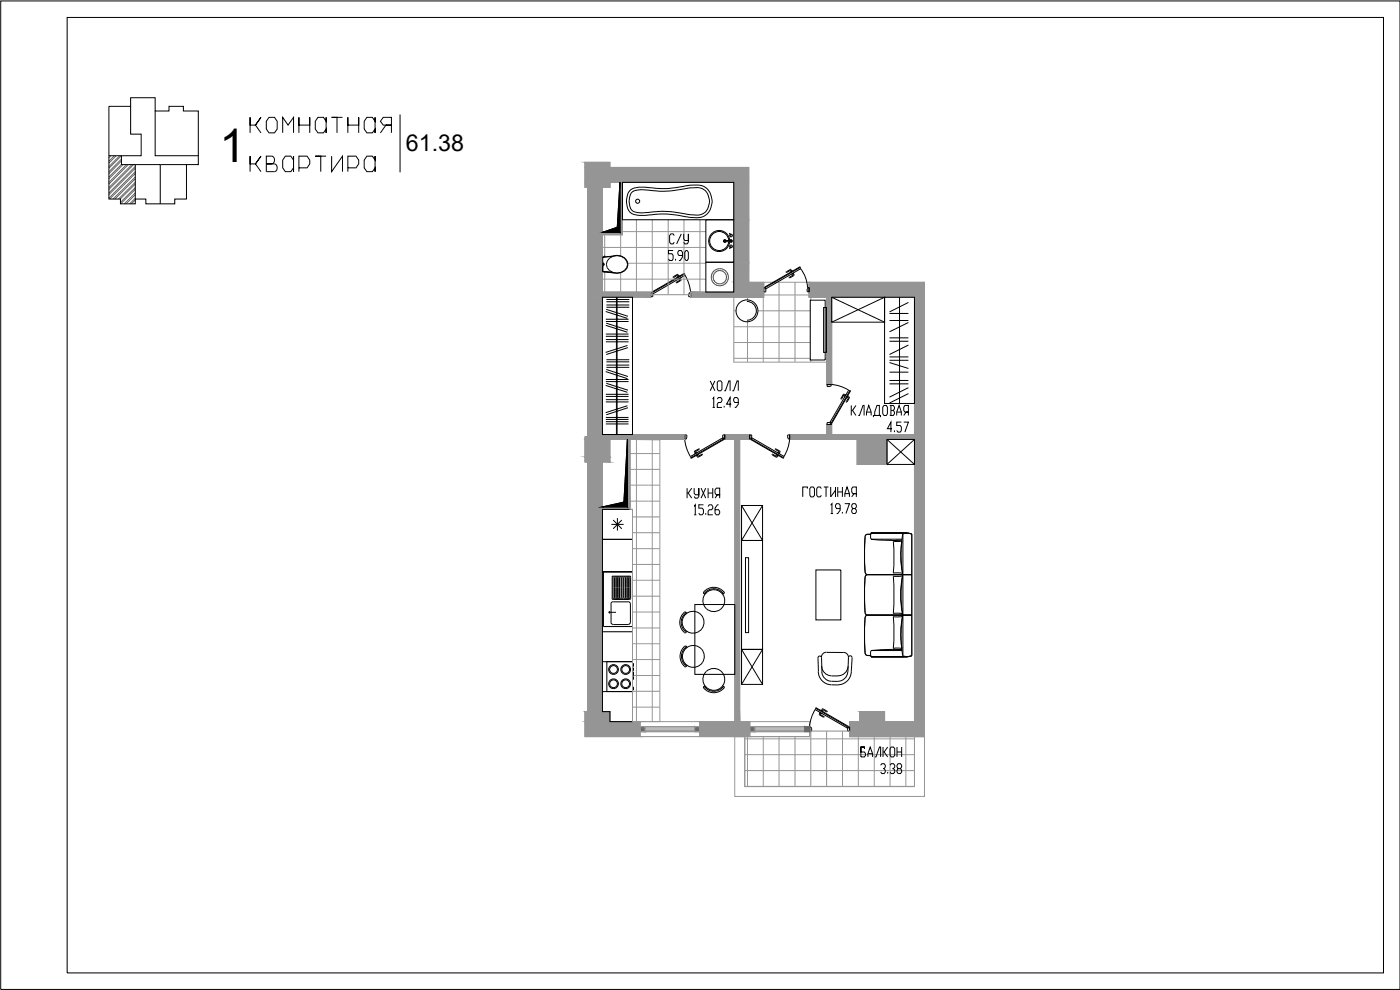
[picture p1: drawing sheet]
<svg xmlns="http://www.w3.org/2000/svg" width="420mm" height="297mm" viewBox="0 0 420 297" stroke-linecap="round" stroke-linejoin="round" font-family="sans-serif">
<defs><g id="words">
<text font-size="14" x="65.8" y="48.5">1</text>
<text font-size="7" x="121.8" y="45.4">61.38</text>
</g></defs>
<g fill="none" stroke="#939598" stroke-width=".3">
<path d="M180.8 79h.1M180.8 74.2h31M181.5 70.4v6.7M186.3 70.4v6.4M186.8 69.5h25M188.4 79h23.4M191 65.9v21.8M195.7 65.9v22.5M200.5 65.9v22.5M205.3 65.9v22.5M210.1 65.9v21.8M180.8 83.8h31"/>
<path d="M181.5 81.6v6.1M186.3 81.9v5.8M220.2 98h23M220.2 93.2h.7M224.3 89.2v.8M224.3 96.5v12.2M227.5 93.2h15.7M229.1 89.2v19.5M229.2 88.5h13.6M233.8 84.7v24M238.6 84.7v24M243.3 89.2v.9"/>
<path d="M248 98h.1M248 93.2h.1M220.2 107.5h23M220.2 102.8h23M243.3 108v.7M247.7 107.5h.4M248 102.8h.1M189.1 131.9l8.9 .1v84.5h-8.2v-63.6h-.7zM189.1 136.1h8.9M191 131.9v84.6M195.7 132v84.5M189.1 150.4h8.9"/>
<path d="M189.1 145.6h8.9M189.1 140.8h8.9M189.8 159.8h8.2M189.8 155.1h8.2M189.8 178.9h8.2M189.8 174.1h8.2M189.8 169.4h8.2M189.8 164.6h8.2M189.8 197.9h8.2M189.8 193.2h8.2M189.8 188.4h8.2M189.8 183.6h8.2"/>
<path d="M189.8 212.2h8.2M189.8 207.4h8.2M189.8 202.7h8.2M243.3 219.4v16.6M248.1 219.4v16.6M252.9 219.4v16.6M223.5 236h50.9M223.5 231.2h50.9M223.5 226.4h50.9M223.5 221.7h50.9M224.3 221v15M229.1 221v15"/>
<path d="M233.8 221v15M238.6 221v15M257.6 221v15M262.4 221v15M267.1 221v15M271.9 221v15"/>
</g>
<path d="M180.8 56.2h2.2v-1.5h37.2v33h-12.9v.7h-12v-.7h-14.5zM220.2 89.2h9v-4.5h13.6v4.5h5.3v19.5h-27.9zM223.5 221h19.5v-1.6h12v1.6h19.4v15h-50.9z" fill="none" stroke="#939598" stroke-width=".3"/>
<path d="M175.6 48.7h7.4v1.5h41.7v34.5h4.5v4.5h-21.9v-1.5h12.9v-33h-37.2v1.5h-2.2v31.5h14.5v1.5h-14.5v41.2h24.7v1.5h-22.5v6.7h-2.2v74.9h2.2v3h9.1v4.5h-16.5v-7.5h.7v-74.9h-.7v-7.5h.7v-74.9h-.7zM242.8 84.7h34.7v136.3h-22.5v-4.5h3v-3h7.5v3h8.9v-84.6h-8.2v7.4h-9v-7.4h-20.2v-1.5h11.1v-3h1.5v3h24.8v-41.2h-24.8v26.2h-1.5v-26.2h-5.3zM217.5 130.4h7.5v1.5h-3v84.6h3v4.5h-15v-4.5h10.5v-84.6h-3zM220.5 221h3v15h50.9v-15h3.1v18h-57z" fill="none" stroke="#939598" stroke-width=".3"/>
<path d="M192.1 216.5h17.9v4.5h-17.9zM225 216.5h18v4.5h-18z" fill="none" stroke="#939598" stroke-width=".3"/>
<g fill="#636466" stroke="#636466" stroke-width=".3">
<path d="M208.5 218l1.5 1.5v-1.5zM208.5 218l1.5 1.5h-1.5z"/>
<path d="M192.1 218l1.4 1.5v-1.5zM192.1 218l1.4 1.5h-1.4z"/>
<path d="M225 218l1.5 1.5v-1.5zM225 218l1.5 1.5h-1.5z"/>
<path d="M241.5 218l1.5 1.5v-1.5zM241.5 218l1.5 1.5h-1.5z"/>
</g>
<path d="M192.1 218h17.9v1.5h-17.9zM225 218h18v1.5h-18z" fill="none" stroke="#939598" stroke-width=".3"/>
<g fill="#939598" stroke="#939598" stroke-width=".3">
<path d="M217.5 130.4h7.5z"/>
<path d="M183 131.9h5.3z"/>
<path d="M175.6 48.7l7.4 1.5v-1.5zM175.6 48.7l7.4 1.5h-7.4z"/>
<path d="M175.6 50.2l49.1 4.5v-4.5zM175.6 50.2l49.1 4.5h-49.1z"/>
<path d="M220.2 54.7h4.5zM220.2 54.7h4.5z"/>
<path d="M175.6 54.7l7.4 1.5v-1.5zM175.6 54.7l7.4 1.5h-7.4z"/>
<path d="M220.2 54.7l4.5 11.2v-11.2zM220.2 54.7l4.5 11.2h-4.5z"/>
<path d="M220.2 65.9l4.5 12.8v-12.8zM220.2 65.9l4.5 12.8h-4.5z"/>
<path d="M220.2 78.7l4.5 6v-6zM220.2 78.7l4.5 6h-4.5z"/>
<path d="M220.2 84.7l9 3v-3zM220.2 84.7l9 3h-9z"/>
<path d="M176.3 56.2l4.5 31.5v-31.5zM176.3 56.2l4.5 31.5h-4.5z"/>
<path d="M207.3 87.7l21.9 .7v-.7zM207.3 87.7l21.9 .7h-21.9z"/>
<path d="M242.8 84.7l34.7 4.5v-4.5zM242.8 84.7l34.7 4.5h-34.7z"/>
<path d="M207.3 88.4l21.9 .8v-.8zM207.3 88.4l21.9 .8h-21.9z"/>
<path d="M176.3 87.7l19 1.5v-1.5zM176.3 87.7l19 1.5h-19z"/>
<path d="M248.1 89.2l1.5 26.2v-26.2zM248.1 89.2l1.5 26.2h-1.5z"/>
<path d="M274.4 89.2l3.1 41.2v-41.2zM274.4 89.2l3.1 41.2h-3.1z"/>
<path d="M248.1 127.4l1.5 3v-3zM248.1 127.4l1.5 3h-1.5z"/>
<path d="M176.3 89.2l4.5 41.2v-41.2zM176.3 89.2l4.5 41.2h-4.5z"/>
<path d="M176.3 130.4l29.2 .7v-.7zM176.3 130.4l29.2 .7h-29.2z"/>
<path d="M237 130.4l40.5 1.5v-1.5zM237 130.4l40.5 1.5h-40.5z"/>
<path d="M217.5 130.4l7.5 1.5v-1.5zM217.5 130.4l7.5 1.5h-7.5z"/>
<path d="M175.6 131.1l29.9 .8v-.8zM175.6 131.1l29.9 .8h-29.9z"/>
<path d="M237 131.9h15zM237 131.9h15zM237 131.9h20.2z"/>
<path d="M189.1 131.9h16.4zM203.9 131.9h1.6zM189.1 131.9h16.4z"/>
<path d="M175.6 131.9l7.4 5.2v-5.2zM175.6 131.9l7.4 5.2h-7.4z"/>
<path d="M175.6 137.1l7.4 1.5v-1.5zM175.6 137.1l7.4 1.5h-7.4z"/>
<path d="M257.2 131.9l9 7.4v-7.4zM257.2 131.9l9 7.4h-9z"/>
<path d="M176.3 138.6l4.5 74.9v-74.9zM176.3 138.6l4.5 74.9h-4.5z"/>
<path d="M274.4 131.9l3.1 84.6v-84.6zM274.4 131.9l3.1 84.6h-3.1z"/>
<path d="M258 213.5l7.5 3v-3zM258 213.5l7.5 3h-7.5z"/>
<path d="M220.5 131.9l1.5 84.6v-84.6zM220.5 131.9l1.5 84.6h-1.5z"/>
<path d="M175.6 213.5l7.4 3v-3zM175.6 213.5l7.4 3h-7.4z"/>
<path d="M255 216.5l22.5 4.5v-4.5zM255 216.5l22.5 4.5h-22.5z"/>
<path d="M210 216.5l15 4.5v-4.5zM210 216.5l15 4.5h-15z"/>
<path d="M175.6 216.5l16.5 4.5v-4.5zM175.6 216.5l16.5 4.5h-16.5z"/>
</g>
<g fill="none" stroke="#000" stroke-width=".3">
<path d="M195.3 87.8h.4M195.3 87.7v1.5M195.6 87.7l9.8-5.7 .1 .2-9.8 5.6zM195.7 87.8l.2 1.2h-.6M203.5 82.4h-.3l-1.1 .7 .1 .1M203.5 83l-.2-.4-1.1 .7M203.5 82.5l.3 .3M203.9 83.6l.2 .4-1.1 .7M204 82.8l-.8 .4M204.2 83.7l-.1-.2 .2 .7M204.3 84.2l-1.2 .7-.1-.2M204.3 83.3l-.8 .5"/>
<path d="M205.4 82.2l.2 .4M205.6 82.6a11.6 11.6 0 0 1 1.7 6.6M205.6 82.6l-9.6 5.6-.3-.4M207.3 87.8h-.5l-.1 1.2h.6M229.2 86.3h.5M229.2 86.2v1.5M229.5 86.1l10.6-6.1 .1 .2-10.6 6.1zM229.7 86.3l.1 1.2h-.6M237.1 80.8l.3 .1M237.2 80.9l-1.2 .7M237.4 81.5l-.2-.4-1.1 .6-.1-.2M237.4 81l.3 .4"/>
<path d="M237.8 82.1l.3 .4-1.2 .7M237.9 81.3l-.7 .4M238.2 82.2l-.2-.2 .2 .7-1.2 .6-.1-.2M238.3 81.8l-.8 .4M240.1 80.3l.2 .3-10.4 6-.2-.3M240.3 80.6a9.8 9.8 0 0 1 2.1 5.7M242.8 86.3h-.4v.4h-.2v.8h.6M242.8 86.2v1.5M248.1 115.4h1.5M248.2 115.4v.6l1.2-.1v-.5M249.6 115.4a12 12 0 0 1 5.1 1.6M253 118.4l.3-.1 .4 .3-.1-.2"/>
<path d="M253.1 118.4l-.7 1.1 .1 .2M253.6 118.7l-.4-.2-.6 1.2M254 118.3l-.5 .8M254.3 119.1l.4 .3-.7 1.1 .2 .1M254.4 118.9l.4 .3M254.5 118.6l-.5 .8M254.7 117.1l-5.6 9.6 .3 .2M254.7 117.1l.3 .1M254.8 119.1l.1 .3-.7 1.2M255.1 117.2h.2l-5.7 9.9-.2-.2zM205.5 130.4a11.1 11.1 0 0 0 1.7 6.5M205.5 130.5h.6l-.1 1.2h-.5"/>
<path d="M207.3 137.4l9.8-5.7 .1 .2-9.8 5.6zM208.8 136.8h.1M208.9 135.9l-.2-.4 1.1-.7v-.1l-1.4 .8 .3 .5M209.1 136.7l.2 .4M209.3 135.8l-.8 .4M209.6 136.3l-.8 .5M210.6 136.3l.1 .2-1.1 .6h-.3M210.7 136.3l-1.2 .6-.2-.3M216.9 131.4l-9.7 5.6 .2 .3M216.9 131.4l.2 .3M216.9 131.3h.2v.4M217.1 131.7h.4"/>
<path d="M217.5 130.5h-.6v.8M217.5 130.4v1.5M225 130.5h.6l-.1 1.2M225 131.7h.5M225 130.4v1.5M225.4 131.7l9.8 5.7-.1 .1-9.8-5.6zM225.5 131.7l.2-.3 9.6 5.6-.2 .3M231.9 136.3l-.1 .2 1.1 .6 .6-.4M231.9 136.3l1.1 .6 .3-.3M233 136.3l.7 .5M233.3 135.8l.7 .4M233.7 136.8h.1"/>
<path d="M233.9 135.8l-.1 .2 .2-.7-1.3-.6v.1l1.1 .7-.2 .4M237 131.8a12 12 0 0 1-1.7 5.1M237 130.5h-.6l.2 1.2h.4M237 130.4v1.5M248.1 127.4h1.5M249.4 126.9l-1.2-.1v.6M249.4 126.9v.5M243 218.2h.5l.1 .4v.8h-.6M243 218v1.5M244.6 212.9a12 12 0 0 0-1.6 5.1M244.9 212.3l9.7 5.7v.2l-9.8-5.7zM244.9 212.6l-.2 .3 9.6 5.6 .2-.4"/>
<path d="M245.9 214.2l.1 .3 1.2 .7 .1-.2M246 213.6l.7 .6M246 214l.1-.1-.2 .3M246.3 213.1l.7 .5M246.3 214l-.2 .4 1.2 .6M246.7 214.1v.1M246.7 213.3l.2-.4 1.2 .7M246.8 212.8l-.3 .4M247 212.7l-.3 .1M247.1 212.7l1.1 .7-.1 .1M254.5 218.6l-.1 .8h.6M254.6 218.2h.4"/>
<path d="M254.6 218.2v.4M255 218v1.5"/>
<circle cx="195.8" cy="88" r=".06"/>
<circle cx="229.7" cy="86.5" r=".06"/>
<circle cx="217" cy="131.5" r=".06"/>
<circle cx="225.5" cy="131.5" r=".06"/>
<circle cx="249.2" cy="126.8" r=".06"/>
<circle cx="254.4" cy="218.4" r=".06"/>
</g>
<g fill="#939598" stroke="#939598" stroke-width=".3">
<path d="M188.3 131.9h.8z"/>
<path d="M188.3 131.9l.8 20.2v-20.2zM188.3 131.9l.8 20.2h-.8z"/>
<path d="M180.8 152.1l8.3 .8v-.8zM180.8 152.1l8.3 .8h-8.3z"/>
<path d="M186.1 54.7l.7 15v-15zM186.1 54.7l.7 15h-.7z"/>
<path d="M180.8 69.7l6 .7v-.7zM180.8 69.7l6 .7h-6z"/>
</g>
<path d="M186.1 54.7h.7v15.7h-6v-.7h5.3zM188.3 131.9h.8v21h-8.3v-.8h7.5z" fill="none" stroke="#939598" stroke-width=".3"/>
<g fill="none" stroke="#000" stroke-width=".3">
<path d="M32.7 31.9h6.5v-2.6h7.4v4h4.1v-1.4h4.3v1.4h4.5v16.1h-3.5v10.3h-3.5v1.5h-8.7v-1.5h-3.2v1.5h-4.4v-1.5h-3.5zM39.2 31.9v8.3h3.2v6.5h-9.7M46.6 33.3v13.4h12.9M75.1 39.9v-4.7v2.3h1.6l1.6-2.3-1.6 2.3 1.6 2.4M80.7 35.2h1.7l.8 1.2v2.3l-.8 1.2h-1.7l-.8-1.2v-2.3zM84.8 39.9v-4.7l1.6 2.3 1.7-2.3v4.7M89.7 39.9v-4.7v2.3h3.3v-2.3v4.7M95.4 35.2h1.7l.8 1.2v-1.2v4.7v-1.2l-.8 1.2h-1.7l-.8-1.2v-2.3zM102.8 35.2h-3.3h1.6v4.7M104.4 39.9v-4.7v2.3h3.3v-2.3v4.7M110.1 35.2h1.7l.8 1.2v-1.2v4.7v-1.2l-.8 1.2h-1.7l-.8-1.2v-2.3zM114.2 39.9l1.6-2.4h-.8l-.8-1.1 .8-1.2h2.5v2.3h-1.7h1.7v2.4"/>
<path d="M120.1 34.4v17.3M36.4 46.7v2.7h4.2v10.3M40.6 49.4h7.5v11.8M48.1 49.4h7.9M75.1 51.5v-4.7v2.4h1.6l1.6-2.4-1.6 2.4 1.6 2.3M79.9 46.8h1.7a1.24 1.24 0 0 1 .8 1.2 1.24 1.24 0 0 1-.8 1.2h-1.7h2.5a1.24 1.24 0 0 1 .8 1.1 1.24 1.24 0 0 1-.8 1.2h-2.5zM85.6 46.8h1.7l.8 1.2v-1.2v4.7v-1.1l-.8 1.1h-1.7l-.8-1.1v-2.4zM89.7 50.4h2.5l.8-1.2v-1.2l-.8-1.2h-2.5v4.7M97.9 46.8h-3.3h1.7v4.7M99.5 46.8v4.7l3.3-4.7v4.7M104.4 50.4h2.4l.9-1.2v-1.2l-.9-1.2h-2.4v4.7M110.1 46.8h1.7l.8 1.2v-1.2v4.7v-1.1l-.8 1.1h-1.7l-.8-1.1v-2.4z"/>
<path d="M186.8 54.7h33.4v11.2h-33.4zM189.1 57.1a8.5 8.5 0 0 1 6.3-.8l1.5 .2a35.8 35.8 0 0 0 10.1-.9 6.2 6.2 0 0 1 5.3 1.1 5.2 5.2 0 0 1-1.9 8.5 32.8 32.8 0 0 1-8.7-.8l-3.3-.2-4.3 .4a7.2 7.2 0 0 1-5-.9 5.5 5.5 0 0 1 0-6.6zM189.7 57.7a7.9 7.9 0 0 1 5.6-.6l.7 .1a34.7 34.7 0 0 0 11.1-.8l1.4-.1a3.7 3.7 0 0 1 4.4 3.6 3.9 3.9 0 0 1-3.1 4.6l-2.7-.1a36.4 36.4 0 0 0-14.3-.5 3.2 3.2 0 0 1-3.8-2.2l-.2-1.3 .2-1.3zM180.9 77.1v4.4M180.9 78.8l.2 .1v.8l-.2 .1M181.2 79v.6zM181.5 77.1h.1M181.5 77.1h-.6M181.5 77.1l2.3-.2a3.3 3.3 0 0 1 4.7 2.4 3.3 3.3 0 0 1-4.6 2.5M182.9 77.5a3.3 3.3 0 0 1 5.4 1.8 3.2 3.2 0 0 1-3.2 2.6 3.2 3.2 0 0 1-3.1-2.6l.2-1zM183.7 76.9l-2.8 .2M202 75.2h-1.4v.9h1.1l.3 .6v1l-.3 .5h-.7l-.4-.5"/>
<path d="M202.4 70.7l-.4-.5h-.7l-.3 .5v2l.3 .5h.7l.4-.5M202.7 77.7v.5M204.5 70.2l-1.4 3M204.8 76.7h-1l-.4-.6v-.4l.4-.5h.7l.3 .5v1.5l-.7 1h-.3M205.2 70.2v1.5l.3 .5h1.1v-2v2.5l-.4 .5h-.7l-.3-.5M205.9 75.2h.3l.4 .5v2l-.4 .5h-.3l-.4-.5v-2zM211.8 78.7h8.4v9h-8.4zM211.8 65.9h8.4v12.8h-8.4zM217.5 72.1l-.2 .2 .2 .2h1.9l.2-.2-.2-.2M217.5 72.2h1.9M217.8 72.1l-.4-.1-.2 .3 .2 .3 .4-.1M217.9 72.1a.4 .4 0 0 0-.6-.1 .4 .4 0 0 0 0 .6 .4 .4 0 0 0 .6-.1"/>
<path d="M218.7 72.1a2.86 2.86 0 0 0-4.3-2.2 2.86 2.86 0 0 0-.1 4.9 2.86 2.86 0 0 0 4.4-2.3M219 72.1a.4 .4 0 0 1 .6-.1 .4 .4 0 0 1 .1 .6 .4 .4 0 0 1-.7-.1 3.2 3.2 0 0 1-4.3 2.9 3.2 3.2 0 0 1-1.2-5 3.2 3.2 0 0 1 5.1 .4l.4 1.3M219.1 74.2a.4 .4 0 0 1 .1-.6 .4 .4 0 0 1 .6 .3 .4 .4 0 0 1-.6 .4M219.2 70.3a.4 .4 0 0 1 .6 .4 .4 .4 0 0 1-.6 .3 .4 .4 0 0 1-.1-.6M219.4 73.9l-.5 .7 .5-.7M219.4 70.6l-.5-.6 .5 .7M180.9 81.5h.2zM180.9 81.5l2.9 .3M180.9 81.5l2.8 .2M181.1 81.6l3.3 .3M183.8 81.8h.1M213.5 82.7v.9"/>
<path d="M213.5 82.5v.2M213.5 83.6v.2M213.6 83.8l.2 .6M213.8 81.9l-.2 .6M213.8 84.5l.1 .1M213.9 81.7l-.1 .2M214 84.7l.3 .4M214 83v.1M214 83.2v.2M214 83.4l.1 .2M214.1 83.6v.2M214.1 82.7l-.1 .2"/>
<path d="M214.1 82.5v.2M214.2 83.8v.2M214.2 81.4l-.2 .3M214.2 82.3v.2M214.2 84.1l.4 .5M214.4 81.2l-.2 .2M214.4 85.2h.1M214.5 81.9l-.3 .4M214.6 85.3l.5 .3M214.6 84.6l.2 .1M214.6 81.8l-.1 .1M214.8 81.6l-.2 .1"/>
<path d="M214.8 84.7l.3 .2M214.9 80.9l-.5 .3M215 81.5l-.2 .1M215.1 81.4l-.1 .1M215.1 80.8h-.1M215.2 85.6h.1M215.2 85h.1M215.3 80.7l-.1 .1M215.4 85.1h.2M215.4 85.7h.2M215.6 81.2l-.4 .2M215.6 80.7h-.2"/>
<path d="M215.6 85.1l.6 .1M215.6 80.6h.2M215.6 85.7l.6 .1M215.8 81.2h-.2M215.9 81.2h.1M215.9 80.6h.1M216.1 81.2h.1M216.1 80.6h.1M216.3 81.2l.8 .3M216.3 80.6l.6 .2M216.9 85l-.6 .2M216.9 80.8h.2"/>
<path d="M217.1 85.5l-.8 .2M217.1 81.5l.6 .6M217.1 80.9l.4 .2M217.3 85.4l-.2 .1M217.4 84.6l-.5 .3M217.5 85.3l-.2 .1M217.5 81.1l.3 .3M217.7 82.2l.1 .1M217.8 85l-.3 .3M217.8 82.4l.1 .1M217.8 81.4l.2 .1M217.9 83.8l-.4 .8"/>
<path d="M217.9 82.6l.1 .8M218 84.8l-.2 .2M218 83.6l-.1 .2M218 83.4v.2M218 81.6l.4 .5M218.2 84.5l-.2 .3M218.4 82.2l.1 .3M218.5 83.8l-.2 .6M218.5 82.6l.1 .8M218.6 83.6l-.1 .2M218.6 83.4v.2M224.2 90.5a2.82 2.82 0 0 1 2.8 2.7 2.82 2.82 0 0 1-2.8 2.9"/>
<path d="M243.2 90.1h4.5v17.9h-4.5zM247.2 92.3h.8v13.4h-.8zM249.6 89.2h15.9v7.5h-15.9zM249.6 89.2l15.9 7.5M265.5 89.2h8.9v31.9h-8.9zM265.5 89.2l-15.9 7.5M213.1 114.3l1.4 2.9M213.9 119.7l.3-.4v2.9M214.5 114.3l-1.4 2.9M215.3 119.7l.3-.4h.7l.4 .4v.6l-.4 .5h-.7l-.3 .5v.9h1.4M215.6 114.3h.7l.4 .5v2l-.4 .4h-.7l-.3-.4v-2zM217.3 117.2h.4l1-2.9h.4v2.9"/>
<path d="M219.8 117.2h.4l1-2.9h.4v2.9M213.9 122.2h.6M217.3 121.8v.4M219.5 121.3h-1.4l1-2v2.9M221.6 120.8h-1.1l-.3-.5v-.6l.3-.4h.7l.4 .4v1.6l-.7 .9h-.4M255.5 121.7v3M255.9 123.1l1 1.6M256.9 121.7l-1 1.4h-.4M257.6 124.7h.3l1.1-3h.3v3M260.1 124.7v-1.1l.6-1.9 .8 1.9v1.1M260.1 123.6h1.4M262.1 125.2v-.5h1.8v-3h-.7l-.7 1.9v1.1h1.7v.5"/>
<path d="M265.3 121.7h.7l.3 .5v1.9l-.3 .6h-.7l-.4-.6v-1.9zM266.2 131.9h8.2v7.4h-8.2zM266.2 131.9l8.2 7.4M267 121.7h1.1l.3 .5v.5l-.3 .4M267.4 123.1h.7l.3 .5v.5l-.3 .6h-1.1M267.4 121.7v3M267.7 128.6h-1.4l1.1-2v3.1M268.4 129.1v.6M269.1 124.7v-1.1l.7-1.9 .7 1.9v1.1M269.1 123.6h1.4M270.5 126.6h-1.4v1.1h1.1l.3 .4v1l-.3 .6h-.7l-.4-.6M271.2 124.7l.7-1.1h.7v-1.9h-1l-.4 .5v.9l.4 .5h1v1.1"/>
<path d="M271.2 126.6h1.4l-1 3.1M274.4 131.9l-8.2 7.4M206.2 146.5v3M206.5 147.9l1.1 1.6M207.6 146.5l-1.1 1.4h-.3M208.3 146.5v1.4l.4 .5h1v-1.9v2.5l-.4 .5h-.6l-.4-.5M208.3 152l.4-.5v3M208.3 154.5h.7M210.4 146.5l1.4 3M211.1 151.5h-1.4v1h1l.4 .4v1.1l-.4 .5h-.6l-.4-.5M211.8 146.5l-1.4 3M211.8 154v.5"/>
<path d="M212.5 152l.4-.5h.7l.3 .5v.5l-.3 .4h-.7l-.4 .5v1.1h1.4M212.5 146.5v3M212.5 147.9h1.4M213.9 146.5v3M214.6 149.5l.7-1.1h.7v-1.9h-1l-.4 .5v.9l.4 .5h1v1.1M215.6 151.5h-.3l-.7 1v1.5l.4 .5h.6l.4-.5v-.6l-.4-.5h-1M222.5 151.7h6.4v10.5h-6.4zM222.5 151.7l6.4 10.5M228.9 151.7l-6.4 10.5M242.3 146.6v-.5h-1.4v3M243.4 146.1h.7l.3 .5v2l-.3 .5h-.7l-.4-.5v-2zM246.5 146.6l-.3-.5h-.7l-.4 .5v2l.4 .5h.7l.3-.5"/>
<path d="M247.2 146.1h1.4M247.9 146.1v3M249.3 146.1v3l1.4-2v2v-3M249.3 151.6l.4-.5v3M249.3 154.1h.7M251.4 146.1v3M251.4 147.6h1.4M252.1 152.6h-1l-.4-.5v-.5l.4-.5h.7l.3 .5v1.5l-.7 1h-.3M252.8 146.1v3M252.8 153.6v.5M253.5 149.1v-1l.7-2 .7 2v1M253.5 151.1h1.4l-1 3"/>
<path d="M253.5 148.1h1.4M255.6 149.1l.7-1h.7v-2h-1.1l-.3 .5v1l.3 .5h1.1v1M255.9 152.6l-.3-.5v-.5l.3-.5h.8l.3 .5v.5l-.3 .5h-.8l-.3 .5v.5l.3 .5h.8l.3-.5v-.5l-.3-.5M261.4 159.8h10.1l2.1 .5M261.4 159.8v.2M261.4 159.8l10.5 .1 1.7 .4M261.4 160l-.2 1.1 .2 .7h9.4M180.8 161.8h9v9.8h-9zM180.8 171.6v41.9h2.2v3h6.8v-44.9M211.1 178l.5 .3M211.5 177.9l-.4 .1M211.7 177.8l.3 .2"/>
<path d="M216.9 177.8l-.3 .2M217.3 177.6a3.8 3.8 0 0 0-6.2 .4M217.3 177.6l.1 .3-.3 .1a3.6 3.6 0 0 0-5.6-.1M217.3 178l-.4 .3M222.5 162.2h6.4v32.6h-6.4zM223.7 167.3h1v22.5h-1zM244.9 171h7.4v15h-7.4zM259.6 173.2l-.2 5.3 .2 5.3M259.6 161l-.1 8.5a3.9 3.9 0 0 0 .3 2.7l.6 .2-.6 .2-.2 .6M259.6 161a45.7 45.7 0 0 0 .2 11.2l.6 .2M259.6 173.1l-.1 3.4 .1 7.3M260.4 160.3l-.6 .2-.2 .5"/>
<path d="M260.4 172.4h13.2M260.4 160.3h.9M260.4 172.4l-.6 .3-.2 .4M261.3 160.3h-1.2l-.5 .7M261.4 161.8l4.6 .3h4.7M261.4 160l-.1 .3M261.4 160h11M268.1 162.4l2.6-.1a25 25 0 0 0 .2 9.7h-2.8l.2-4.8-.2-4.8M270.8 172.8l-2.7 .1 .2 5.1-.2 6.1h2.7a26.7 26.7 0 0 1 .1-11.2M271 160.3v36.4M273.6 160.2l-1.3-.2-1.4 .2a38.8 38.8 0 0 0 0 12.2 38.8 38.8 0 0 0 0 12.2M273.6 160.3v36.4"/>
<path d="M205.4 189.8h.4M205.4 183.7l.3-.1 .4 .5M205.4 183.7a4 4 0 0 0 0 6.1M205.6 184.1l.2 .3M205.7 194.3l.2 .3M205.7 184a3.6 3.6 0 0 0 .1 5.6v.2M205.7 189.1l-.1 .2M205.8 183.6l-.1 .4M205.8 194.2a3.6 3.6 0 0 0 .1 5.6v.2M205.8 194.2v-.4l.4 .5M205.8 193.8a3.7 3.7 0 0 0-.1 6.3l.2-.1M205.8 199.3l-.1 .3"/>
<path d="M206.1 189.4l-.3 .4M206.2 199.6l-.3 .5M208.5 181.4h12v20.9h-12zM212 182.7a3.3 3.3 0 0 1 1-5.5 3.3 3.3 0 0 1 4.5 3.3 3.3 3.3 0 0 1-4.9 2.5l-.6-.3M222.5 194.8h6.4v10.5h-6.4zM222.5 194.8l6.4 10.5M228.9 194.8l-6.4 10.5M245.5 197.5l.1 3.9M246.5 197.2l.2 4.3M246.6 199.9a2.98 2.98 0 0 0 2.9 2.9M248 195.7a1.5 1.5 0 0 0-1.5 1.5 .52 .52 0 0 0-.6-.3 .52 .52 0 0 0-.4 .5M248.1 195.7h5a1.5 1.5 0 0 1 1.5 1.6 .53 .53 0 0 1 .6-.5 .53 .53 0 0 1 .5 .5"/>
<path d="M254.5 199.9a2.98 2.98 0 0 1-3 2.9M254.6 197.3l-.1 4.3M255.7 197.3l-.2 4.2M259.6 185.3l-.2 5.3a18.6 18.6 0 0 0 .4 5.8l.6 .3M259.6 183.8l.2 .5 .6 .2M259.6 185.3l-.1 6.8 .2 4.1 .4 .4 1.2 .1M259.6 183.8l.4 .6 .4 .2M260.4 184.6h13.2M260.4 184.6l-.6 .2-.2 .5M260.4 196.7h.9M261.3 196.7l.1 .3M261.4 197h11"/>
<path d="M261.4 195.2l-.2 .7 .2 1.1M270.7 194.9h-6.2l-3.1 .3h9.4M270.8 185h-2.7l.2 4.8-.2 4.7 2.6 .1a24.8 24.8 0 0 1 .2-9.6M270.9 184.5a38.8 38.8 0 0 0 0 12.2l1.4 .3 1.3-.3M273.6 196.7l-2.1 .4M273.6 196.7l-1.7 .4-10.5-.1M211.1 206.1l.1 .4M211.1 206.1h.4M211.2 206.4a4 4 0 0 0 6.1 0M211.5 206.1a3.6 3.6 0 0 0 5.5 0M211.6 205.8l-.5 .3M212 206.1l-.3 .2"/>
<path d="M216.6 206.1l.3 .2M216.9 205.8l.4 .3M216.9 206.1h.4v.4M245.6 201.4a4 4 0 0 0 4 4.1M246.6 201.5a2.98 2.98 0 0 0 3 2.9l1.8 .1M249.6 202.8h1.9M254.4 201.6a2.98 2.98 0 0 1-3 2.8M255.5 201.5a4 4 0 0 1-4.1 4h-1.8M258.4 224.1h1v.5v-.5h-1v1.5h1l.4 .5v.5l-.4 .5h-1zM260.5 227.1v-1l.7-2 .7 2v1M260.5 226.1h1.4M262.6 227.1h.3l1-3h.4v3"/>
<path d="M264.3 229.6l.4-.5h.6l.4 .5v.5l-.4 .5h-.3M265 224.1v3M265.3 230.6l.4 .5v.5l-.4 .5h-.6l-.4-.5M265.3 225.6l1.1 1.5M266.4 224.1l-1.1 1.5h-.3M266.4 231.6v.5M267.1 229.6l.4-.5h.6l.4 .5v.5l-.4 .5h-.3M267.5 224.1h.6l.4 .5v2l-.4 .5h-.6l-.4-.5v-2zM268.1 230.6l.4 .5v.5l-.4 .5h-.6l-.4-.5M269.2 224.1v3M269.2 225.6h1.4M269.5 230.6l-.3-.5v-.5l.3-.5h.8l.3 .5v.5l-.3 .5h-.8l-.3 .5v.5l.3 .5h.8l.3-.5v-.5l-.3-.5"/>
<path d="M270.6 224.1v3"/>
<circle cx="191.4" cy="60.4" r=".61"/>
<circle cx="224.2" cy="93.3" r="3.3"/>
<circle cx="208" cy="186.7" r="3.3"/>
<circle cx="208.1" cy="196.9" r="3.3"/>
<circle cx="214.2" cy="203.8" r="3.3"/>
</g>
<!-- layer: 0 -->
<g fill="none" stroke="#000" stroke-width=".3">
<path d="M.2 .3h420v296.6h-420zM180.8 89.2h9v41.2h-9zM181.8 93.5l6.5 2M181.8 97.6l6.5 2.1M181.8 95.8h6.8M181.8 96.5h6.8M181.9 97l6.6 2M181.9 92.8l6.6 2.1M182 92.2h6.8M182 89.9h6.8M182 90.5h6.8M182 91.5h6.8"/>
<path d="M185 89.2v41.2M185.2 89.2v41.2M267 96.2h5.6M267 94.1h5.6M270 89.2v31.9M272.6 96.8l-5.6 2.8M272.6 90.7l-5.6 2.9M181.8 115.6l6.5 2.1M181.8 111.5l6.5 2.1M181.8 114.5h6.8M181.8 118.3h6.8M181.8 118.9h6.8"/>
<path d="M181.8 119.9h6.8M181.8 100.9h6.8M181.8 100.2h6.8M181.8 101.9h6.8M181.8 102.6h6.8M181.8 113.9h6.8M181.9 110.9l6.6 2.1M181.9 115l6.6 2.1M182 107.9h6.8M182 110.2h6.8M182 109.5h6.8M182 108.6h6.8"/>
<path d="M188.3 103.7l-6.5 2M188.5 104.3l-6.6 2.1M267 108.8l5.6 1.8M267 101.4h5.6M267 102.4h5.6M267 107.1h5.6M267 108.1h5.6M267 111.7h5.6M267 114.2h5.6M267 115.2h5.6M272.6 103.5l-5.6 2.9M272.6 116.3l-5.6 2.9"/>
<path d="M272.6 118.1l-5.6 2.8M181.8 120.6h6.8M181.8 127.2h6.8M181.8 125.8h6.8M181.8 126.5h6.8M181.8 125.3h6.8M188.3 121.7l-6.5 2.1M188.5 122.3l-6.6 2.1M180.8 152.9h9v8.9h-9zM183.5 157.3h3.7M184 156l2.6 2.7M185.3 155.5v3.7"/>
<path d="M186.6 156l-2.6 2.7M180.8 171.6h9v16.4h-8.7v-16.4M183.7 179.5l.3 .4M183.7 173.2v6.4M184 172.8l-.3 .4M184 172.9h5M184 179.9h5M184.1 173.1l.3 .2v6l-.2 .3-.2-.1zM184.6 179.3l.2 .3M184.6 173.3v6.1M184.8 173l-.2 .3M184.8 173l.3 .3v6.1l-.3 .2"/>
<path d="M185.3 173.3l.2-.3 .2 .3v6l-.2 .3-.2-.3M185.3 173.3v6.1M186 173.1l.4 .2v6l-.3 .3-.2-.1zM186.7 173.1l.3 .2v6l-.2 .3-.2-.3zM187.4 173.1l.3 .2v6l-.2 .3-.3-.3zM187.9 179.3l.2 .3M187.9 173.3v6.1M188.1 173l-.2 .3M188.1 173l.3 .3v6l-.3 .3M188.6 173.3l.2-.3 .2 .3v6l-.2 .3-.2-.3M188.6 173.3v6.1M189 172.8l.3 .4v6.3l-.3 .4"/>
<path d="M180.8 198.5h9M180.8 189.6h9M182.1 198.5v9M182.6 183.7h2.3M182.9 183.3v.8M183.3 186.7l.2 .5 .5 .2M184 180.5l-.5 .2-.2 .5 .1 5.5M184 187.4h4.6M184 180.6h4.6M188.5 180.5l.5 .2 .2 .5v5.5M189.2 186.7l-.2 .5-.5 .2M189.8 199.1h.3v.8h-.3"/>
<path d="M180.8 207.5h9M189.8 200.4h.3v.8h-.3M189.8 201.7h.3v.9h-.3M189.8 203h.3v.9h-.3M189.8 206.1h.3v.9h-.3"/>
<circle cx="184.1" cy="200.9" r="1.46"/>
<circle cx="184.1" cy="205.2" r="1.46"/>
<circle cx="184.1" cy="200.9" r="1.16"/>
<circle cx="184.1" cy="205.2" r="1.16"/>
<circle cx="187.8" cy="200.9" r="1.46"/>
<circle cx="187.8" cy="205.2" r="1.46"/>
<circle cx="187.8" cy="205.2" r="1.16"/>
<circle cx="187.8" cy="200.9" r="1.16"/>
</g>
<g fill="none" stroke="#939598" stroke-width=".3">
<path d="M192.1 218h1.4v1.5h-1.4zM192.1 219.5h17.9M192.1 218h17.9M193.5 218.8h15M193.5 218.4h15M193.5 219.1h15M208.5 218h1.5v1.5h-1.5zM225 218h1.5v1.5h-1.5zM225 219.5h18M225 218h18M226.5 218.8h15M226.5 218.4h15"/>
<path d="M226.5 219.1h15M241.5 218h1.5v1.5h-1.5z"/>
</g>
<g fill="none" stroke="#636466" stroke-width=".3">
<path d="M32.8 46.7l-.1 .1M33.3 46.7l-.6 .6M34.3 46.7l-1.6 1.7M34.9 46.7l-2.2 2.2M35.9 46.7l-3.2 3.3M36.4 47.7l-3.7 3.8M36.4 49.3l-3.7 3.8M36.4 46.7l-3.7 3.8M36.4 48.3l-3.7 3.8M36.9 49.4l-4.2 4.3M38 49.4l-5.3 5.3M38.5 49.4l-5.8 5.8"/>
<path d="M39.6 49.4l-6.9 6.9M40.1 49.4l-7.4 7.4M40.6 49.9l-7.9 8M40.6 51.5l-7.9 8M40.6 53.1l-6.6 6.6M40.6 54.7l-5 5M40.6 56.3l-4.4 4.4M40.6 57.9l-3.3 3.3M40.6 59.5l-1.7 1.7M40.6 50.5l-7.9 7.9M40.6 52.1l-7.7 7.6M40.6 53.6l-6.1 6.1"/>
<path d="M40.6 55.2l-4.5 4.5M40.6 56.8l-4.4 4.4M40.6 58.4l-2.8 2.8M40.6 60l-1.2 1.2M40.6 61l-.1 .2"/>
</g>
<path d="M186.1 54.7v15h-5.3l4.5-1.5zM188.3 131.9v20.2h-7.5l6.4-1.4z" fill="none" stroke="#000" stroke-width=".3"/>
<g fill="#000" stroke="#000" stroke-width=".3">
<path d="M186.1 54.7v13.5h-.8zM188.3 131.9v18.8h-1.1z"/>
<path d="M185.3 68.2l.8 1.5v-1.5zM180.8 69.7l4.5-1.5 .8 1.5z"/>
<path d="M187.2 150.7l1.1 1.4v-1.4zM180.8 152.1l6.4-1.4 1.1 1.4z"/>
</g>
<path d="M20.2 5.2h395v286.7h-395z" fill="none" stroke="#000" stroke-width=".3"/>
<use href="#words"/>
</svg>
